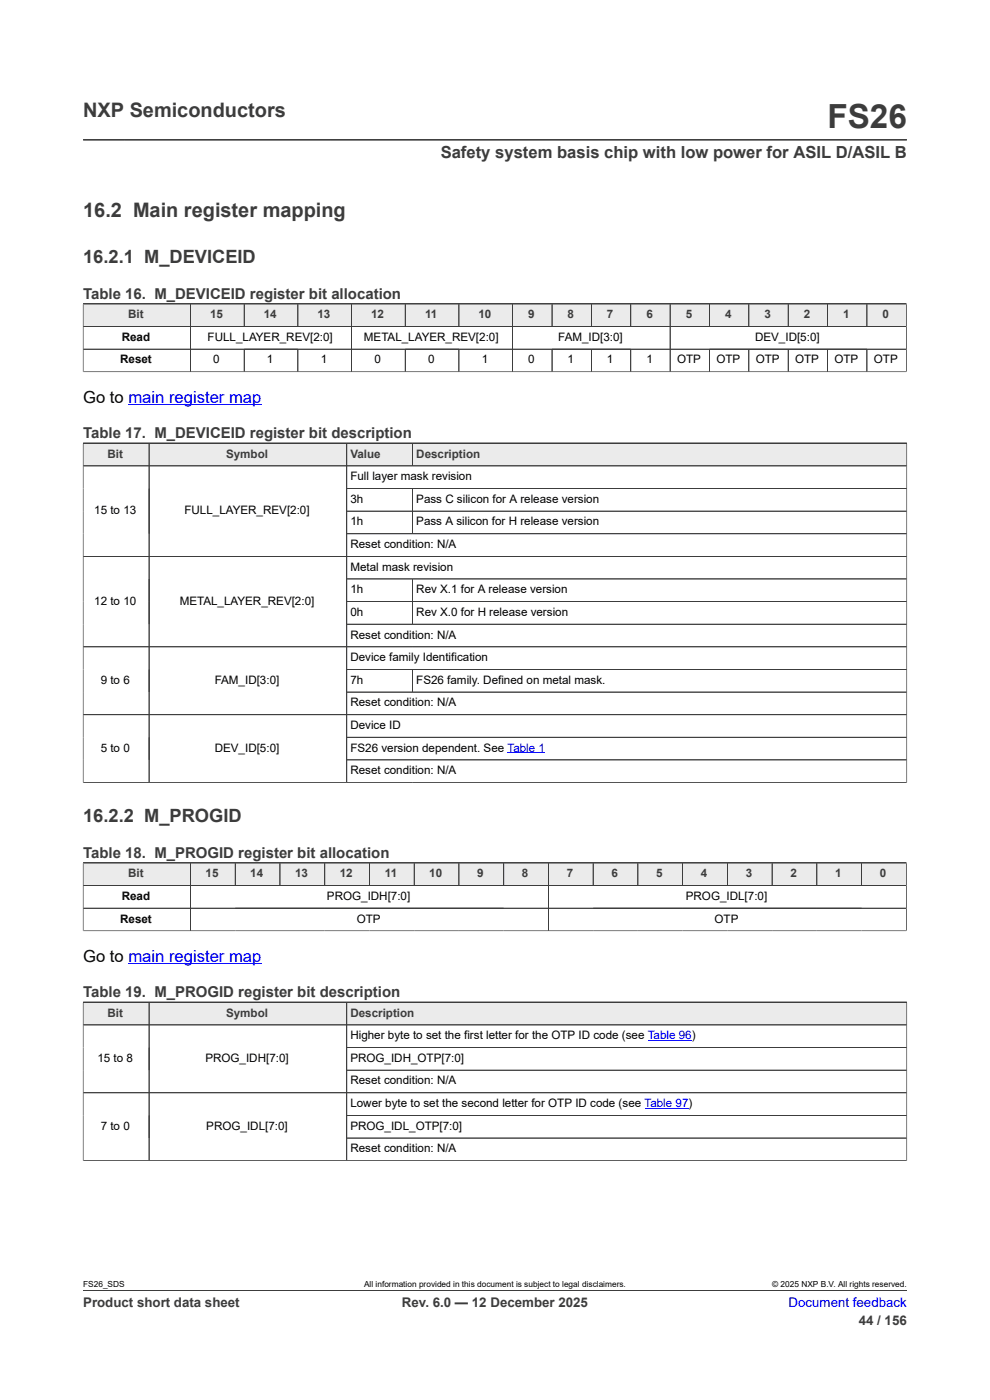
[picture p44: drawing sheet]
<svg xmlns="http://www.w3.org/2000/svg" width="210mm" height="297mm" viewBox="0 0 210 297" stroke-linecap="round" stroke-linejoin="round" font-family="sans-serif">
<defs><g id="words">
<text font-size="7.1" fill="#3c3c3c" x="175.5" y="27.2">FS26</text>
<g font-size="4.2" fill="#3c3c3c">
<text x="17.6" y="24.8">NXP Semiconductors</text>
<text x="17.6" y="46">16.2 Main register mapping</text>
</g>
<g font-size="3.9" fill="#3c3c3c">
<text x="17.6" y="55.7">16.2.1 M_DEVICEID</text>
<text x="17.6" y="174.3">16.2.2 M_PROGID</text>
</g>
<text font-size="3.5" fill="#3c3c3c" x="93.5" y="33.5">Safety system basis chip with low power for ASIL D/ASIL B</text>
<g font-size="3.5">
<text x="17.6" y="85.4">Go to main register map</text>
<text x="17.6" y="204">Go to main register map</text>
</g>
<g font-size="3.2" fill="#3c3c3c">
<text x="17.6" y="63.3">Table 16. M_DEVICEID register bit allocation</text>
<text x="17.6" y="92.9">Table 17. M_DEVICEID register bit description</text>
<text x="17.6" y="181.9">Table 18. M_PROGID register bit allocation</text>
<text x="17.6" y="211.5">Table 19. M_PROGID register bit description</text>
</g>
<g font-size="2.8" fill="#3c3c3c">
<text x="17.6" y="277.3">Product short data sheet</text>
<text x="85.3" y="277.3">Rev. 6.0 — 12 December 2025</text>
<text x="182.2" y="281">44 / 156</text>
</g>
<text font-size="2.8" fill="#00f" x="167.3" y="277.3">Document feedback</text>
<g font-size="2.5" fill="#3c3c3c">
<text x="27.2" y="67.5">Bit</text>
<text x="44.6" y="67.5">15</text>
<text x="55.9" y="67.5">14</text>
<text x="67.3" y="67.5">13</text>
<text x="78.7" y="67.5">12</text>
<text x="90.2" y="67.5">11</text>
<text x="101.5" y="67.5">10</text>
<text x="112.1" y="67.5">9</text>
<text x="120.4" y="67.5">8</text>
<text x="128.8" y="67.5">7</text>
<text x="137.1" y="67.5">6</text>
<text x="145.5" y="67.5">5</text>
<text x="153.8" y="67.5">4</text>
<text x="162.2" y="67.5">3</text>
<text x="170.5" y="67.5">2</text>
<text x="178.9" y="67.5">1</text>
<text x="187.2" y="67.5">0</text>
<text x="22.8" y="97.1">Bit</text>
<text x="48" y="97.1">Symbol</text>
<text x="74.3" y="97.1">Value</text>
<text x="88.3" y="97.1">Description</text>
<text x="27.2" y="186.1">Bit</text>
<text x="43.6" y="186.1">15</text>
<text x="53.1" y="186.1">14</text>
<text x="62.6" y="186.1">13</text>
<text x="72.1" y="186.1">12</text>
<text x="81.6" y="186.1">11</text>
<text x="91.1" y="186.1">10</text>
<text x="101.2" y="186.1">9</text>
<text x="110.7" y="186.1">8</text>
<text x="120.2" y="186.1">7</text>
<text x="129.7" y="186.1">6</text>
<text x="139.2" y="186.1">5</text>
<text x="148.7" y="186.1">4</text>
<text x="158.2" y="186.1">3</text>
<text x="167.7" y="186.1">2</text>
<text x="177.2" y="186.1">1</text>
<text x="186.6" y="186.1">0</text>
<text x="22.8" y="215.7">Bit</text>
<text x="48" y="215.7">Symbol</text>
<text x="74.3" y="215.7">Description</text>
</g>
<g font-size="2.5">
<text x="25.5" y="77.1">Reset</text>
<text x="25.8" y="72.3">Read</text>
<text x="44" y="72.3">FULL_LAYER_REV[2:0]</text>
<text x="45.2" y="77.1">0</text>
<text x="56.6" y="77.1">1</text>
<text x="68" y="77.1">1</text>
<text x="77.2" y="72.3">METAL_LAYER_REV[2:0]</text>
<text x="79.4" y="77.1">0</text>
<text x="90.8" y="77.1">0</text>
<text x="102.2" y="77.1">1</text>
<text x="112.1" y="77.1">0</text>
<text x="118.4" y="72.3">FAM_ID[3:0]</text>
<text x="120.4" y="77.1">1</text>
<text x="128.8" y="77.1">1</text>
<text x="137.1" y="77.1">1</text>
<text x="143.6" y="77.1">OTP</text>
<text x="152" y="77.1">OTP</text>
<text x="160.2" y="72.3">DEV_ID[5:0]</text>
<text x="160.3" y="77.1">OTP</text>
<text x="168.7" y="77.1">OTP</text>
<text x="177" y="77.1">OTP</text>
<text x="185.4" y="77.1">OTP</text>
<text x="74.3" y="101.9">Full layer mask revision</text>
<text x="74.3" y="106.7">3h</text>
<text x="88.3" y="106.7">Pass C silicon for A release version</text>
<text x="20" y="109.1">15 to 13</text>
<text x="39.1" y="109.1">FULL_LAYER_REV[2:0]</text>
<text x="74.3" y="111.5">1h</text>
<text x="88.3" y="111.5">Pass A silicon for H release version</text>
<text x="74.3" y="116.3">Reset condition: N/A</text>
<text x="74.3" y="121.1">Metal mask revision</text>
<text x="74.3" y="125.9">1h</text>
<text x="88.3" y="125.9">Rev X.1 for A release version</text>
<text x="20" y="128.3">12 to 10</text>
<text x="38.1" y="128.3">METAL_LAYER_REV[2:0]</text>
<text x="74.3" y="130.7">0h</text>
<text x="88.3" y="130.7">Rev X.0 for H release version</text>
<text x="74.3" y="135.5">Reset condition: N/A</text>
<text x="74.3" y="140.3">Device family Identification</text>
<text x="21.4" y="145.1">9 to 6</text>
<text x="45.5" y="145.1">FAM_ID[3:0]</text>
<text x="74.3" y="145.1">7h</text>
<text x="74.3" y="149.9">Reset condition: N/A</text>
<text x="88.3" y="145.1">FS26 family. Defined on metal mask.</text>
<text x="74.3" y="154.7">Device ID</text>
<text x="21.4" y="159.5">5 to 0</text>
<text x="45.5" y="159.5">DEV_ID[5:0]</text>
<text x="74.3" y="159.5">FS26 version dependent. See Table 1</text>
<text x="74.3" y="164.2">Reset condition: N/A</text>
<text x="25.8" y="190.9">Read</text>
<text x="69.4" y="190.9">PROG_IDH[7:0]</text>
<text x="145.5" y="190.9">PROG_IDL[7:0]</text>
<text x="25.5" y="195.7">Reset</text>
<text x="75.7" y="195.7">OTP</text>
<text x="151.6" y="195.7">OTP</text>
<text x="74.3" y="220.5">Higher byte to set the first letter for the OTP ID code (see Table 96)</text>
<text x="20.7" y="225.3">15 to 8</text>
<text x="43.6" y="225.3">PROG_IDH[7:0]</text>
<text x="74.3" y="225.3">PROG_IDH_OTP[7:0]</text>
<text x="74.3" y="230.1">Reset condition: N/A</text>
<text x="21.4" y="239.7">7 to 0</text>
<text x="43.8" y="239.7">PROG_IDL[7:0]</text>
<text x="74.3" y="234.9">Lower byte to set the second letter for OTP ID code (see Table 97)</text>
<text x="74.3" y="239.7">PROG_IDL_OTP[7:0]</text>
<text x="74.3" y="244.5">Reset condition: N/A</text>
</g>
<g font-size="1.8">
<text x="17.6" y="273.1">FS26_SDS</text>
<text x="77.2" y="273.1">All information provided in this document is subject to legal disclaimers.</text>
<text x="163.8" y="273.1">© 2025 NXP B.V. All rights reserved.</text>
</g>
</g></defs>
<path d="M17.6 29.7h174.8M17.6 64.5h174.6" fill="none" stroke="#3c3c3c" stroke-width=".21"/>
<path d="M17.7 64.5h22.6v4.7h-22.6z" fill="#ebebeb"/>
<path d="M17.6 64.5h22.8v4.8h-22.8z" fill="none" stroke="#3c3c3c" stroke-width=".21"/>
<path d="M40.5 64.5h11.2v4.7h-11.2z" fill="#ebebeb"/>
<path d="M40.4 64.5h11.4v4.8h-11.4z" fill="none" stroke="#3c3c3c" stroke-width=".21"/>
<path d="M51.9 64.5h11.2v4.7h-11.2z" fill="#ebebeb"/>
<path d="M51.8 64.5h11.4v4.8h-11.4z" fill="none" stroke="#3c3c3c" stroke-width=".21"/>
<path d="M63.3 64.5h11.2v4.7h-11.2z" fill="#ebebeb"/>
<path d="M63.2 64.5h11.4v4.8h-11.4z" fill="none" stroke="#3c3c3c" stroke-width=".21"/>
<path d="M74.6 64.5h11.3v4.7h-11.3z" fill="#ebebeb"/>
<path d="M74.6 64.5h11.4v4.8h-11.4z" fill="none" stroke="#3c3c3c" stroke-width=".21"/>
<path d="M86 64.5h11.3v4.7h-11.3z" fill="#ebebeb"/>
<path d="M86 64.5h11.4v4.8h-11.4z" fill="none" stroke="#3c3c3c" stroke-width=".21"/>
<path d="M97.4 64.5h11.3v4.7h-11.3z" fill="#ebebeb"/>
<path d="M97.4 64.5h11.3v4.8h-11.3z" fill="none" stroke="#3c3c3c" stroke-width=".21"/>
<path d="M108.8 64.5h8.2v4.7h-8.2z" fill="#ebebeb"/>
<path d="M108.7 64.5h8.4v4.8h-8.4z" fill="none" stroke="#3c3c3c" stroke-width=".21"/>
<path d="M117.2 64.5h8.2v4.7h-8.2z" fill="#ebebeb"/>
<path d="M117.1 64.5h8.3v4.8h-8.3z" fill="none" stroke="#3c3c3c" stroke-width=".21"/>
<path d="M125.5 64.5h8.2v4.7h-8.2z" fill="#ebebeb"/>
<path d="M125.4 64.5h8.4v4.8h-8.4z" fill="none" stroke="#3c3c3c" stroke-width=".21"/>
<path d="M133.9 64.5h8.2v4.7h-8.2z" fill="#ebebeb"/>
<path d="M133.8 64.5h8.3v4.8h-8.3z" fill="none" stroke="#3c3c3c" stroke-width=".21"/>
<path d="M142.2 64.5h8.2v4.7h-8.2z" fill="#ebebeb"/>
<path d="M142.1 64.5h8.4v4.8h-8.4z" fill="none" stroke="#3c3c3c" stroke-width=".21"/>
<path d="M150.6 64.5h8.2v4.7h-8.2z" fill="#ebebeb"/>
<path d="M150.5 64.5h8.3v4.8h-8.3z" fill="none" stroke="#3c3c3c" stroke-width=".21"/>
<path d="M158.9 64.5h8.2v4.7h-8.2z" fill="#ebebeb"/>
<path d="M158.8 64.5h8.4v4.8h-8.4z" fill="none" stroke="#3c3c3c" stroke-width=".21"/>
<path d="M167.3 64.5h8.2v4.7h-8.2z" fill="#ebebeb"/>
<path d="M167.2 64.5h8.3v4.8h-8.3z" fill="none" stroke="#3c3c3c" stroke-width=".21"/>
<path d="M175.6 64.5h8.2v4.7h-8.2z" fill="#ebebeb"/>
<path d="M175.5 64.5h8.4v4.8h-8.4z" fill="none" stroke="#3c3c3c" stroke-width=".21"/>
<path d="M184 64.5h8.2v4.7h-8.2z" fill="#ebebeb"/>
<g fill="none" stroke="#3c3c3c" stroke-width=".21">
<path d="M17.6 78.9h174.7M17.6 64.5h174.6v14.4M17.6 69.3h174.6M17.6 74.1h174.6M17.6 64.5v14.4M40.4 64.5v14.4M51.8 64.5v4.7M51.8 74.1v4.8M63.2 64.5v4.7M63.2 74.1v4.8M74.6 64.5v14.4M86 64.5v4.7"/>
<path d="M86 74.1v4.8M97.4 74.1v4.8M97.4 64.5v4.7M108.7 64.5v14.4M117.1 64.5v4.7M117.1 74.1v4.8M125.4 64.5v4.7M125.4 74.1v4.8M133.8 64.5v4.7M133.8 74.1v4.8M142.1 64.5v14.4M150.5 64.5v4.7"/>
<path d="M150.5 74.1v4.8M158.8 64.5v4.7M158.8 74.1v4.8M167.2 64.5v4.7M167.2 74.1v4.8M175.5 74.1v4.8M175.5 64.5v4.7M183.9 64.5v4.8M183.9 74.1v4.8M17.6 94h174.8"/>
</g>
<path d="M27.2 85.8h28.3" fill="none" stroke="#00f" stroke-width=".21"/>
<path d="M17.7 94.1h13.8v4.7h-13.8z" fill="#ebebeb"/>
<path d="M17.6 94h14v4.8h-14z" fill="none" stroke="#3c3c3c" stroke-width=".21"/>
<path d="M31.7 94.1h41.8v4.7h-41.8z" fill="#ebebeb"/>
<path d="M31.6 94h41.9v4.8h-41.9z" fill="none" stroke="#3c3c3c" stroke-width=".21"/>
<path d="M73.6 94.1h13.9v4.7h-13.9z" fill="#ebebeb"/>
<path d="M73.5 94h14v4.8h-14z" fill="none" stroke="#3c3c3c" stroke-width=".21"/>
<path d="M87.6 94.1h104.7v4.7h-104.7z" fill="#ebebeb"/>
<g fill="none" stroke="#3c3c3c" stroke-width=".21">
<path d="M17.6 94h174.8v72.1M17.6 98.8h174.8M17.6 94.1v72M31.6 94.1v71.9M73.5 94.1v71.9M87.5 94v4.8M73.5 103.6h118.9M73.5 108.4h118.9M73.5 113.2h118.9M87.5 103.6v9.6M192.4 118h-174.8M17.6 137.2h174.8"/>
<path d="M73.5 122.8h118.9M73.5 127.6h118.9M73.5 132.4h118.9M87.5 122.8v9.6M17.6 151.6h174.8M73.5 142h118.9M73.5 146.8h118.9M73.5 156.4h118.9M87.5 142v4.8M17.6 166h174.8M73.5 161.2h118.9M17.6 183.1h174.6"/>
</g>
<path d="M107.7 159.7h7.9" fill="none" stroke="#00f" stroke-width=".21"/>
<path d="M17.7 183.1h22.6v4.7h-22.6z" fill="#ebebeb"/>
<path d="M17.6 183.1h22.8v4.8h-22.8z" fill="none" stroke="#3c3c3c" stroke-width=".21"/>
<path d="M40.5 183.1h9.3v4.7h-9.3z" fill="#ebebeb"/>
<path d="M40.4 183.1h9.5v4.8h-9.5z" fill="none" stroke="#3c3c3c" stroke-width=".21"/>
<path d="M50 183.1h9.3v4.7h-9.3z" fill="#ebebeb"/>
<path d="M49.9 183.1h9.5v4.8h-9.5z" fill="none" stroke="#3c3c3c" stroke-width=".21"/>
<path d="M59.5 183.1h9.3v4.7h-9.3z" fill="#ebebeb"/>
<path d="M59.4 183.1h9.5v4.8h-9.5z" fill="none" stroke="#3c3c3c" stroke-width=".21"/>
<path d="M69 183.1h9.3v4.7h-9.3z" fill="#ebebeb"/>
<path d="M68.9 183.1h9.5v4.8h-9.5z" fill="none" stroke="#3c3c3c" stroke-width=".21"/>
<path d="M78.4 183.1h9.4v4.7h-9.4z" fill="#ebebeb"/>
<path d="M78.4 183.1h9.5v4.8h-9.5z" fill="none" stroke="#3c3c3c" stroke-width=".21"/>
<path d="M87.9 183.1h9.4v4.7h-9.4z" fill="#ebebeb"/>
<path d="M87.9 183.1h9.5v4.8h-9.5z" fill="none" stroke="#3c3c3c" stroke-width=".21"/>
<path d="M97.4 183.1h9.4v4.7h-9.4z" fill="#ebebeb"/>
<path d="M97.4 183.1h9.4v4.8h-9.4z" fill="none" stroke="#3c3c3c" stroke-width=".21"/>
<path d="M106.9 183.1h9.4v4.7h-9.4z" fill="#ebebeb"/>
<path d="M106.8 183.1h9.5v4.8h-9.5z" fill="none" stroke="#3c3c3c" stroke-width=".21"/>
<path d="M116.4 183.1h9.4v4.7h-9.4z" fill="#ebebeb"/>
<path d="M116.3 183.1h9.5v4.8h-9.5z" fill="none" stroke="#3c3c3c" stroke-width=".21"/>
<path d="M125.9 183.1h9.3v4.7h-9.3z" fill="#ebebeb"/>
<path d="M125.8 183.1h9.5v4.8h-9.5z" fill="none" stroke="#3c3c3c" stroke-width=".21"/>
<path d="M135.4 183.1h9.3v4.7h-9.3z" fill="#ebebeb"/>
<path d="M135.3 183.1h9.5v4.8h-9.5z" fill="none" stroke="#3c3c3c" stroke-width=".21"/>
<path d="M144.9 183.1h9.3v4.7h-9.3z" fill="#ebebeb"/>
<path d="M144.8 183.1h9.5v4.8h-9.5z" fill="none" stroke="#3c3c3c" stroke-width=".21"/>
<path d="M154.4 183.1h9.3v4.7h-9.3z" fill="#ebebeb"/>
<path d="M154.3 183.1h9.5v4.8h-9.5z" fill="none" stroke="#3c3c3c" stroke-width=".21"/>
<path d="M163.9 183.1h9.3v4.7h-9.3z" fill="#ebebeb"/>
<path d="M163.8 183.1h9.5v4.8h-9.5z" fill="none" stroke="#3c3c3c" stroke-width=".21"/>
<path d="M173.3 183.1h9.4v4.7h-9.4z" fill="#ebebeb"/>
<path d="M173.3 183.1h9.5v4.8h-9.5z" fill="none" stroke="#3c3c3c" stroke-width=".21"/>
<path d="M182.8 183.1h9.4v4.7h-9.4z" fill="#ebebeb"/>
<g fill="none" stroke="#3c3c3c" stroke-width=".21">
<path d="M17.6 197.5h174.7M17.6 183.1h174.6v14.4M17.6 192.7h174.6M17.6 183.1v14.4M40.4 183.1v14.4M49.9 183.1v4.7M59.4 183.1v4.7M68.9 183.1v4.7M78.4 183.1v4.7M87.9 183.1v4.7M97.4 183.1v4.7M106.8 183.1v4.7"/>
<path d="M116.3 183.1v14.4M125.8 183.1v4.7M135.3 183.1v4.7M144.8 183.1v4.7M154.3 183.1v4.7M163.8 183.1v4.7M173.3 183.1v4.7M182.8 183.1v4.8M192.2 187.9h-174.6M17.6 212.6h174.8"/>
</g>
<path d="M27.2 204.4h28.3" fill="none" stroke="#00f" stroke-width=".21"/>
<path d="M17.7 212.7h13.8v4.7h-13.8z" fill="#ebebeb"/>
<path d="M17.6 212.6h14v4.8h-14z" fill="none" stroke="#3c3c3c" stroke-width=".21"/>
<path d="M31.7 212.7h41.8v4.7h-41.8z" fill="#ebebeb"/>
<path d="M31.6 212.6h41.9v4.8h-41.9z" fill="none" stroke="#3c3c3c" stroke-width=".21"/>
<path d="M73.6 212.7h118.7v4.7h-118.7z" fill="#ebebeb"/>
<path d="M17.6 212.6h174.8v33.7M17.6 217.4h174.8M17.6 212.7v33.6M31.6 212.7v33.5M73.5 212.6v33.6M73.5 222.2h118.9M73.5 227h118.9M192.4 231.8h-174.8M192.4 236.6h-118.9M73.5 241.4h118.9M192.4 246.2h-174.8M17.6 273.8h174.8" fill="none" stroke="#3c3c3c" stroke-width=".21"/>
<path d="M136.7 235.1h9.4M137.4 220.7h9.3" fill="none" stroke="#00f" stroke-width=".21"/>
<use href="#words"/>
</svg>
